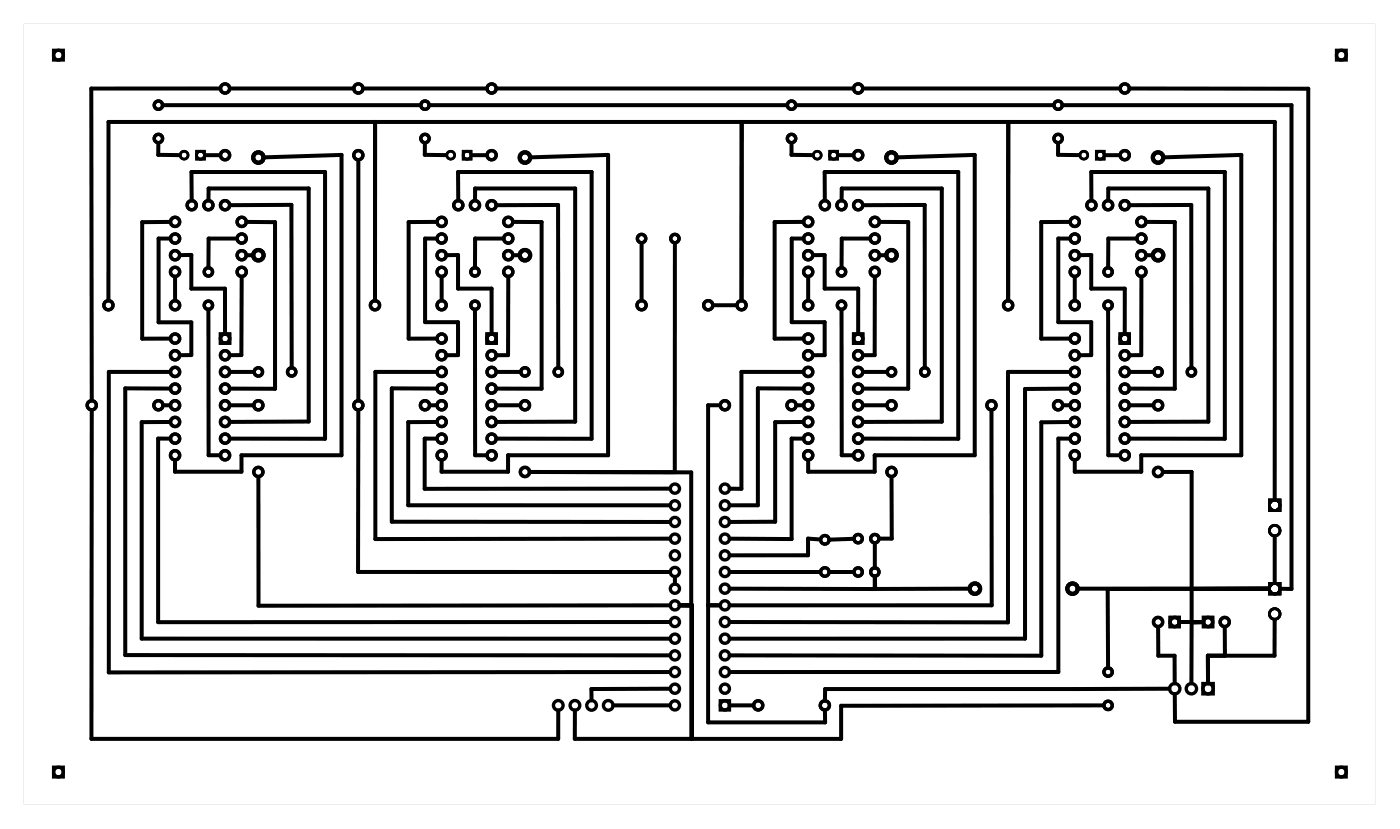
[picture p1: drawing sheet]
<svg xmlns="http://www.w3.org/2000/svg" width="213mm" height="126mm" viewBox="0 0 213 126" stroke-linecap="round" stroke-linejoin="round" font-family="sans-serif">
<g fill="#000">
<path d="M3.6 3.6h206v119h-206zM3.6 3.6v119h206v-119z"/>
<path d="M193.3 76v2h2v-2zM193.7 77a.6 .6 0 0 1 1.2 0 .6 .6 0 0 1-1.2 0z"/>
<path d="M193.3 76v2h2v-2zM193.7 77a.6 .6 0 0 1 1.2 0 .6 .6 0 0 1-1.2 0z"/>
<path d="M193.3 76v2h2v-2zM193.7 77a.6 .6 0 0 1 1.2 0 .6 .6 0 0 1-1.2 0z"/>
<path d="M193.3 88.7v2h2v-2zM193.7 89.7a.6 .6 0 0 1 1.2 0 .6 .6 0 0 1-1.2 0z"/>
<path d="M193.3 88.7v2h2v-2zM193.7 89.7a.6 .6 0 0 1 1.2 0 .6 .6 0 0 1-1.2 0z"/>
<path d="M193.3 88.7v2h2v-2zM193.7 89.7a.6 .6 0 0 1 1.2 0 .6 .6 0 0 1-1.2 0z"/>
</g>
<g fill="none" stroke="#000" stroke-width=".51">
<path d="M8.2 7.7h1.4v1.4h-1.4zM203.8 7.7h1.4v1.4h-1.4zM33.6 50.9h1.4v1.4h-1.4zM74.3 50.9h1.3v1.4h-1.3zM130.1 50.9h1.4v1.4h-1.4zM170.8 50.9h1.4v1.4h-1.4zM178.4 94.1h1.4v1.4h-1.4zM183.5 94.1h1.4v1.4h-1.4zM8.2 116.9h1.4v1.5h-1.4zM109.8 106.8h1.4v1.4h-1.4zM183.4 104.1h1.6v1.6h-1.6zM203.8 116.9h1.4v1.5h-1.4z"/>
<circle cx="8.9" cy="8.4" r=".74"/>
<circle cx="24.1" cy="16" r=".64"/>
<circle cx="34.3" cy="13.5" r=".7"/>
<circle cx="54.6" cy="13.5" r=".7"/>
<circle cx="64.8" cy="16" r=".64"/>
<circle cx="74.9" cy="13.5" r=".7"/>
<circle cx="120.7" cy="16" r=".64"/>
<circle cx="130.8" cy="13.5" r=".7"/>
<circle cx="161.3" cy="16" r=".64"/>
<circle cx="171.5" cy="13.5" r=".7"/>
<circle cx="204.5" cy="8.4" r=".74"/>
<circle cx="24.1" cy="21.1" r=".64"/>
<circle cx="26.7" cy="38.9" r=".7"/>
<circle cx="26.7" cy="33.8" r=".7"/>
<circle cx="26.7" cy="36.3" r=".7"/>
<circle cx="29.2" cy="31.3" r=".7"/>
<circle cx="31.8" cy="31.3" r=".7"/>
<circle cx="34.3" cy="23.6" r=".7"/>
<circle cx="34.3" cy="31.3" r=".7"/>
<circle cx="36.8" cy="38.9" r=".7"/>
<circle cx="36.8" cy="36.3" r=".7"/>
<circle cx="36.8" cy="33.8" r=".7"/>
<circle cx="54.6" cy="23.6" r=".7"/>
<circle cx="64.8" cy="21.1" r=".64"/>
<circle cx="67.3" cy="38.9" r=".7"/>
<circle cx="67.3" cy="36.3" r=".7"/>
<circle cx="67.3" cy="33.8" r=".7"/>
<circle cx="69.9" cy="31.3" r=".7"/>
<circle cx="72.4" cy="31.3" r=".7"/>
<circle cx="74.9" cy="23.6" r=".7"/>
<circle cx="74.9" cy="31.3" r=".7"/>
<circle cx="77.5" cy="38.9" r=".7"/>
<circle cx="77.5" cy="36.3" r=".7"/>
<circle cx="77.5" cy="33.8" r=".7"/>
<circle cx="97.8" cy="36.3" r=".64"/>
<circle cx="102.9" cy="36.3" r=".64"/>
<circle cx="120.7" cy="21.1" r=".64"/>
<circle cx="123.2" cy="38.9" r=".7"/>
<circle cx="123.2" cy="36.3" r=".7"/>
<circle cx="123.2" cy="33.8" r=".7"/>
<circle cx="125.7" cy="31.3" r=".7"/>
<circle cx="128.3" cy="31.3" r=".7"/>
<circle cx="130.8" cy="23.6" r=".7"/>
<circle cx="130.8" cy="31.3" r=".7"/>
<circle cx="133.4" cy="38.9" r=".7"/>
<circle cx="133.4" cy="36.3" r=".7"/>
<circle cx="133.4" cy="33.8" r=".7"/>
<circle cx="161.3" cy="21.1" r=".64"/>
<circle cx="163.8" cy="38.9" r=".7"/>
<circle cx="163.8" cy="33.8" r=".7"/>
<circle cx="163.8" cy="36.3" r=".7"/>
<circle cx="166.4" cy="31.3" r=".7"/>
<circle cx="168.9" cy="31.3" r=".7"/>
<circle cx="171.5" cy="23.6" r=".7"/>
<circle cx="171.5" cy="31.3" r=".7"/>
<circle cx="174" cy="38.9" r=".7"/>
<circle cx="174" cy="36.3" r=".7"/>
<circle cx="174" cy="33.8" r=".7"/>
<circle cx="16.5" cy="46.5" r=".7"/>
<circle cx="26.7" cy="51.6" r=".7"/>
<circle cx="26.7" cy="56.7" r=".7"/>
<circle cx="26.7" cy="59.2" r=".7"/>
<circle cx="26.7" cy="54.1" r=".7"/>
<circle cx="26.7" cy="41.4" r=".7"/>
<circle cx="26.7" cy="46.5" r=".7"/>
<circle cx="31.8" cy="41.4" r=".64"/>
<circle cx="31.8" cy="46.5" r=".64"/>
<circle cx="34.3" cy="51.6" r=".7"/>
<circle cx="34.3" cy="59.2" r=".7"/>
<circle cx="34.3" cy="54.1" r=".7"/>
<circle cx="34.3" cy="56.7" r=".7"/>
<circle cx="36.8" cy="41.4" r=".7"/>
<circle cx="39.4" cy="56.7" r=".64"/>
<circle cx="44.5" cy="56.7" r=".64"/>
<circle cx="57.2" cy="46.5" r=".7"/>
<circle cx="67.3" cy="51.6" r=".7"/>
<circle cx="67.3" cy="56.7" r=".7"/>
<circle cx="67.3" cy="59.2" r=".7"/>
<circle cx="67.3" cy="54.1" r=".7"/>
<circle cx="67.3" cy="41.4" r=".7"/>
<circle cx="67.3" cy="46.5" r=".7"/>
<circle cx="72.4" cy="46.5" r=".64"/>
<circle cx="72.4" cy="41.4" r=".64"/>
<circle cx="74.9" cy="51.6" r=".7"/>
<circle cx="74.9" cy="54.1" r=".7"/>
<circle cx="74.9" cy="59.2" r=".7"/>
<circle cx="74.9" cy="56.7" r=".7"/>
<circle cx="77.5" cy="41.4" r=".7"/>
<circle cx="80" cy="56.7" r=".64"/>
<circle cx="85.1" cy="56.7" r=".64"/>
<circle cx="97.8" cy="46.5" r=".7"/>
<circle cx="108" cy="46.5" r=".7"/>
<circle cx="113" cy="46.5" r=".7"/>
<circle cx="123.2" cy="51.6" r=".7"/>
<circle cx="123.2" cy="54.1" r=".7"/>
<circle cx="123.2" cy="59.2" r=".7"/>
<circle cx="123.2" cy="56.7" r=".7"/>
<circle cx="123.2" cy="41.4" r=".7"/>
<circle cx="123.2" cy="46.5" r=".7"/>
<circle cx="128.3" cy="41.4" r=".64"/>
<circle cx="128.3" cy="46.5" r=".64"/>
<circle cx="130.8" cy="51.6" r=".7"/>
<circle cx="130.8" cy="56.7" r=".7"/>
<circle cx="130.8" cy="59.2" r=".7"/>
<circle cx="130.8" cy="54.1" r=".7"/>
<circle cx="133.4" cy="41.4" r=".7"/>
<circle cx="135.9" cy="56.7" r=".64"/>
<circle cx="141" cy="56.7" r=".64"/>
<circle cx="153.7" cy="46.5" r=".7"/>
<circle cx="163.8" cy="41.4" r=".7"/>
<circle cx="163.8" cy="51.6" r=".7"/>
<circle cx="163.8" cy="56.7" r=".7"/>
<circle cx="163.8" cy="54.1" r=".7"/>
<circle cx="163.8" cy="59.2" r=".7"/>
<circle cx="163.8" cy="46.5" r=".7"/>
<circle cx="168.9" cy="46.5" r=".64"/>
<circle cx="168.9" cy="41.4" r=".64"/>
<circle cx="171.5" cy="51.6" r=".7"/>
<circle cx="171.5" cy="56.7" r=".7"/>
<circle cx="171.5" cy="59.2" r=".7"/>
<circle cx="171.5" cy="54.1" r=".7"/>
<circle cx="174" cy="41.4" r=".7"/>
<circle cx="176.5" cy="56.7" r=".64"/>
<circle cx="181.6" cy="56.7" r=".64"/>
<circle cx="14" cy="61.7" r=".7"/>
<circle cx="24.1" cy="61.7" r=".7"/>
<circle cx="26.7" cy="69.4" r=".7"/>
<circle cx="26.7" cy="66.8" r=".7"/>
<circle cx="26.7" cy="64.3" r=".7"/>
<circle cx="26.7" cy="61.7" r=".7"/>
<circle cx="34.3" cy="69.4" r=".7"/>
<circle cx="34.3" cy="61.7" r=".7"/>
<circle cx="34.3" cy="64.3" r=".7"/>
<circle cx="34.3" cy="66.8" r=".7"/>
<circle cx="39.4" cy="71.9" r=".7"/>
<circle cx="39.4" cy="61.7" r=".7"/>
<circle cx="54.6" cy="61.7" r=".7"/>
<circle cx="64.8" cy="61.7" r=".7"/>
<circle cx="67.3" cy="66.8" r=".7"/>
<circle cx="67.3" cy="69.4" r=".7"/>
<circle cx="67.3" cy="61.7" r=".7"/>
<circle cx="67.3" cy="64.3" r=".7"/>
<circle cx="74.9" cy="69.4" r=".7"/>
<circle cx="74.9" cy="64.3" r=".7"/>
<circle cx="74.9" cy="66.8" r=".7"/>
<circle cx="74.9" cy="61.7" r=".7"/>
<circle cx="80" cy="71.9" r=".7"/>
<circle cx="80" cy="61.7" r=".7"/>
<circle cx="102.9" cy="79.5" r=".7"/>
<circle cx="102.9" cy="77" r=".7"/>
<circle cx="102.9" cy="74.4" r=".7"/>
<circle cx="110.5" cy="61.7" r=".7"/>
<circle cx="110.5" cy="77" r=".7"/>
<circle cx="110.5" cy="74.4" r=".7"/>
<circle cx="110.5" cy="79.5" r=".7"/>
<circle cx="120.7" cy="61.7" r=".7"/>
<circle cx="123.2" cy="61.7" r=".7"/>
<circle cx="123.2" cy="69.4" r=".7"/>
<circle cx="123.2" cy="64.3" r=".7"/>
<circle cx="123.2" cy="66.8" r=".7"/>
<circle cx="130.8" cy="69.4" r=".7"/>
<circle cx="130.8" cy="66.8" r=".7"/>
<circle cx="130.8" cy="61.7" r=".7"/>
<circle cx="130.8" cy="64.3" r=".7"/>
<circle cx="135.9" cy="71.9" r=".7"/>
<circle cx="135.9" cy="61.7" r=".7"/>
<circle cx="151.1" cy="61.7" r=".7"/>
<circle cx="161.3" cy="61.7" r=".7"/>
<circle cx="163.8" cy="69.4" r=".7"/>
<circle cx="163.8" cy="61.7" r=".7"/>
<circle cx="163.8" cy="64.3" r=".7"/>
<circle cx="163.8" cy="66.8" r=".7"/>
<circle cx="171.5" cy="61.7" r=".7"/>
<circle cx="171.5" cy="64.3" r=".7"/>
<circle cx="171.5" cy="66.8" r=".7"/>
<circle cx="171.5" cy="69.4" r=".7"/>
<circle cx="176.5" cy="71.9" r=".7"/>
<circle cx="176.5" cy="61.7" r=".7"/>
<circle cx="102.9" cy="82.1" r=".7"/>
<circle cx="102.9" cy="84.6" r=".7"/>
<circle cx="102.9" cy="87.1" r=".7"/>
<circle cx="102.9" cy="94.8" r=".7"/>
<circle cx="102.9" cy="92.2" r=".7"/>
<circle cx="102.9" cy="89.7" r=".7"/>
<circle cx="102.9" cy="99.8" r=".7"/>
<circle cx="102.9" cy="97.3" r=".7"/>
<circle cx="110.5" cy="82.1" r=".7"/>
<circle cx="110.5" cy="84.6" r=".7"/>
<circle cx="110.5" cy="87.1" r=".7"/>
<circle cx="110.5" cy="94.8" r=".7"/>
<circle cx="110.5" cy="89.7" r=".7"/>
<circle cx="110.5" cy="92.2" r=".7"/>
<circle cx="110.5" cy="99.8" r=".7"/>
<circle cx="110.5" cy="97.3" r=".7"/>
<circle cx="130.8" cy="82.1" r=".64"/>
<circle cx="130.8" cy="87.1" r=".64"/>
<circle cx="133.4" cy="87.1" r=".64"/>
<circle cx="133.4" cy="82.1" r=".64"/>
<circle cx="176.5" cy="94.8" r=".7"/>
<circle cx="179.1" cy="94.8" r=".7"/>
<circle cx="184.2" cy="94.8" r=".7"/>
<circle cx="186.7" cy="94.8" r=".7"/>
<circle cx="8.9" cy="117.6" r=".74"/>
<circle cx="85.1" cy="107.5" r=".74"/>
<circle cx="87.6" cy="107.5" r=".74"/>
<circle cx="90.2" cy="107.5" r=".74"/>
<circle cx="92.7" cy="107.5" r=".74"/>
<circle cx="102.9" cy="107.5" r=".7"/>
<circle cx="102.9" cy="104.9" r=".7"/>
<circle cx="102.9" cy="102.4" r=".7"/>
<circle cx="110.5" cy="107.5" r=".7"/>
<circle cx="110.5" cy="104.9" r=".7"/>
<circle cx="110.5" cy="102.4" r=".7"/>
<circle cx="115.6" cy="107.5" r=".7"/>
<circle cx="125.7" cy="107.5" r=".7"/>
<circle cx="168.9" cy="107.5" r=".64"/>
<circle cx="168.9" cy="102.4" r=".64"/>
<circle cx="179.1" cy="104.9" r=".79"/>
<circle cx="181.6" cy="104.9" r=".79"/>
<circle cx="184.2" cy="104.9" r=".79"/>
<circle cx="204.5" cy="117.6" r=".74"/>
</g>
<g fill="none" stroke="#000" stroke-width=".5">
<circle cx="125.7" cy="87.1" r=".65"/>
<circle cx="125.7" cy="82.2" r=".65"/>
</g>
<g fill="none" stroke="#000" stroke-width=".63" stroke-linecap="butt">
<circle cx="39.4" cy="38.9" r=".79"/>
<circle cx="39.4" cy="24" r=".79"/>
<circle cx="80" cy="38.9" r=".79"/>
<circle cx="80" cy="24" r=".79"/>
<circle cx="135.9" cy="38.9" r=".79"/>
<circle cx="135.9" cy="24" r=".79"/>
<circle cx="176.5" cy="38.9" r=".79"/>
<circle cx="176.5" cy="24" r=".79"/>
<circle cx="148.6" cy="89.7" r=".79"/>
<circle cx="163.5" cy="89.7" r=".79"/>
</g>
<g fill="none" stroke="#000" stroke-width=".42">
<circle cx="194.3" cy="77" r=".81"/>
<circle cx="194.3" cy="89.7" r=".81"/>
<circle cx="194.3" cy="93.5" r=".81"/>
<circle cx="194.3" cy="80.8" r=".81"/>
</g>
<g fill="none" stroke="#000" stroke-width=".4">
<path d="M30 23h1.2v1.2h-1.2zM70.6 23h1.2v1.2h-1.2zM126.5 23h1.2v1.2h-1.2zM167.1 23h1.2v1.2h-1.2z"/>
<circle cx="28.1" cy="23.6" r=".6"/>
<circle cx="30.6" cy="23.6" r=".6"/>
<circle cx="68.7" cy="23.6" r=".6"/>
<circle cx="71.2" cy="23.6" r=".6"/>
<circle cx="124.6" cy="23.6" r=".6"/>
<circle cx="127.1" cy="23.6" r=".6"/>
<circle cx="165.2" cy="23.6" r=".6"/>
<circle cx="167.7" cy="23.6" r=".6"/>
</g>
<g fill="none" stroke="#000" stroke-width=".61">
<path d="M24.8 16h39.3M33.6 13.5h-19.7l.1 47.5M35 13.5h18.9M55.4 13.5h18.8M57.2 18.6v27.2M65.5 16h54.5M75.7 13.5h54.4M113.1 18.6l-.1 27.2M121.3 16h39.3M131.6 13.5h39.1M153.7 18.6v27.2M162 16h34.9v73.7h-1.7"/>
<path d="M172.2 13.5h27.2v96.5h-20.3v-4.3M24.1 21.8v1.8h3.3M26 36.3h-1.8v12.8h5v5h-1.8M26 33.8h-4.3v17.8h4.3M27.4 38.9l1.8-.1v5.2h5.1v6.9M29.2 30.5v-4.3h20.4v40.6h-14.6M31.3 23.6h2.3M31.8 30.5v-1.8h15.3v35.5l-12.1 .1M35 31.3l9.4-.1 .1 24.8M36.1 36.3h-4.3v4.5M37.6 38.9h1M37.6 33.8h4.3v25.4h-6.9"/>
<path d="M40.1 24l12-.4v45.8h-15.3v2.5h-10.1v-1.8M54.6 24.4v36.6M64.8 21.8v1.8h3.2M66.6 36.3h-1.8v12.8h5v5h-1.7M66.6 33.8h-4.3v17.8h4.3M68.1 38.9h1.7v5.1h5.1v6.9M69.9 30.5l-.1-4.3h20.4v40.6h-14.5M71.9 23.6h2.3M72.4 30.5v-1.8h15.3v35.5l-12 .1M75.7 31.3l9.4-.1v24.8M76.8 36.3h-4.4v4.5M78.2 38.9h1.1"/>
<path d="M78.2 33.8h4.4v25.4h-6.9M80.8 24l11.9-.4v45.8h-15.2v2.5h-10.2v-1.8M97.8 37v8.8M102.9 37v34.9h-22.1l24.6 .1v40.6h22.8v-5.1h40.1M120.7 21.8v1.8h3.2M122.5 36.3h-1.8v12.8h5v5h-1.8M122.5 33.8h-4.4v17.8h4.4M123.9 38.9h1.8v5.1h5.1v6.9M125.7 30.5v-4.3h20.4v40.6h-14.5M127.8 23.6h2.3M128.3 30.5v-1.8h15.3v35.5l-12 .1M131.6 31.3l9.4-.1v24.8"/>
<path d="M132.6 36.3h-4.3v4.5M134.1 33.8h4.4v25.4h-6.9M134.1 38.9h1.1M136.7 24l11.9-.4v45.8h-15.3v2.5h-10.1v-1.8M161.3 21.8v1.8h3.2M163.1 33.8h-4.4v17.8h4.4M163.1 36.3h-1.8v12.8h5.1v5h-1.8M164.6 38.9h1.8v5.1h5.1v6.9M166.4 30.5v-4.3h20.3v40.6h-14.5M168.4 23.6h2.3M168.9 30.5l.1-1.8h15.2v35.5l-12 .1M172.2 31.3l9.4-.1v24.8"/>
<path d="M173.3 36.3h-4.3l-.1 4.5M174.7 33.8h4.4v25.4h-6.9M174.7 38.9h1.1M177.3 24l11.9-.4v45.8h-15.2v2.5h-10.2v-1.8M16.5 45.8v-27.2h177.9l-.1 57.5M26 59.2h-6.9v40.6h83.1M26 56.7h-9.4v45.7h85.6M26.7 42.1v3.7M31.8 47.2v22.2h1.8M35 56.7h3.7M36.8 42.1v12h-1.8M66.6 56.7h-9.4v25.4h45"/>
<path d="M66.6 59.2h-6.9v20.3h42.5M67.3 42.1v3.7M72.4 47.2v22.2h1.8M75.7 56.7h3.7M77.5 42.1v12h-1.8M108.7 46.5h3.6M122.5 56.7h-9.5v17.8l-1.8-.1M122.5 59.2h-7v17.8h-4.3M123.2 42.1v3.7M128.3 47.2v22.2h1.8M131.6 56.7h3.6M133.4 42.1l-.1 12h-1.7"/>
<path d="M163.1 56.7h-9.4v38.1h-42.5M163.1 59.2l-6.8 .1v38h-45.1M163.8 42.1v3.7M168.9 47.2l.1 22.2h1.7M172.2 56.7h3.7M174 42.1v12h-1.8M14 62.5l-.1 50.1h71.2v-4.4M24.9 61.7h1.1M26 66.8h-1.9v28h78.1M26 64.3h-4.4v33h80.6M35 61.7h3.7M39.4 72.6v19.7l62.8-.1"/>
<path d="M54.6 62.5v24.6h47.6M65.5 61.7h1.1M66.6 66.8h-1.9v7.7l37.5-.1M66.6 64.3h-4.4v12.7h40M75.7 61.7h3.6M109.8 61.7h-1.8v48.4h17.8v-1.9M121.4 61.7h1.1M122.5 66.8h-1.8v15.3h-9.5M122.5 64.3h-4.3v15.2h-7M131.6 61.7h3.6M135.9 72.6v9.5h-1.9M151.1 62.5l.1 29.7h-40"/>
<path d="M162 61.7h1.1M163.1 64.3h-4.4v35.6l-47.5-.1M163.1 66.8h-1.8v35.6h-50.1M172.2 61.7h3.6M177.3 71.9h4.4v22.9M102.9 87.9v1.1M103.6 92.2h1.9v20.4h-17.9v-4.4M105.4 92.2h-1.8l1.8 .1M108 92.2h1.8M111.2 87.1h13.9M125.1 82.2l-1.9-.1v2.5h-12M126.4 87.1h3.8"/>
<path d="M130.2 82.1l-3.8 .1M133.4 87.8l-.1 1.9h-22.1M133.4 82.7v3.8M133.4 87.8v1.9h14.5M164.2 89.7h29.2M176.6 95.5v4.4h2.5v4.2M179.8 94.8h3.6M181.7 94.8l-.1 9.3M183.4 94.8h-1.7M186.7 95.5v4.4M193.4 89.7h-24.5v12M193.4 89.7h-11.7"/>
<path d="M194.3 94.4v5.5h-10.2l.1 4.2M194.3 81.7v7.1M93.5 107.5h8.7M102.2 104.9l-12 .1v1.7M111.2 107.5h3.7M178.3 104.9l-52.5 .1v1.7"/>
</g>
</svg>
